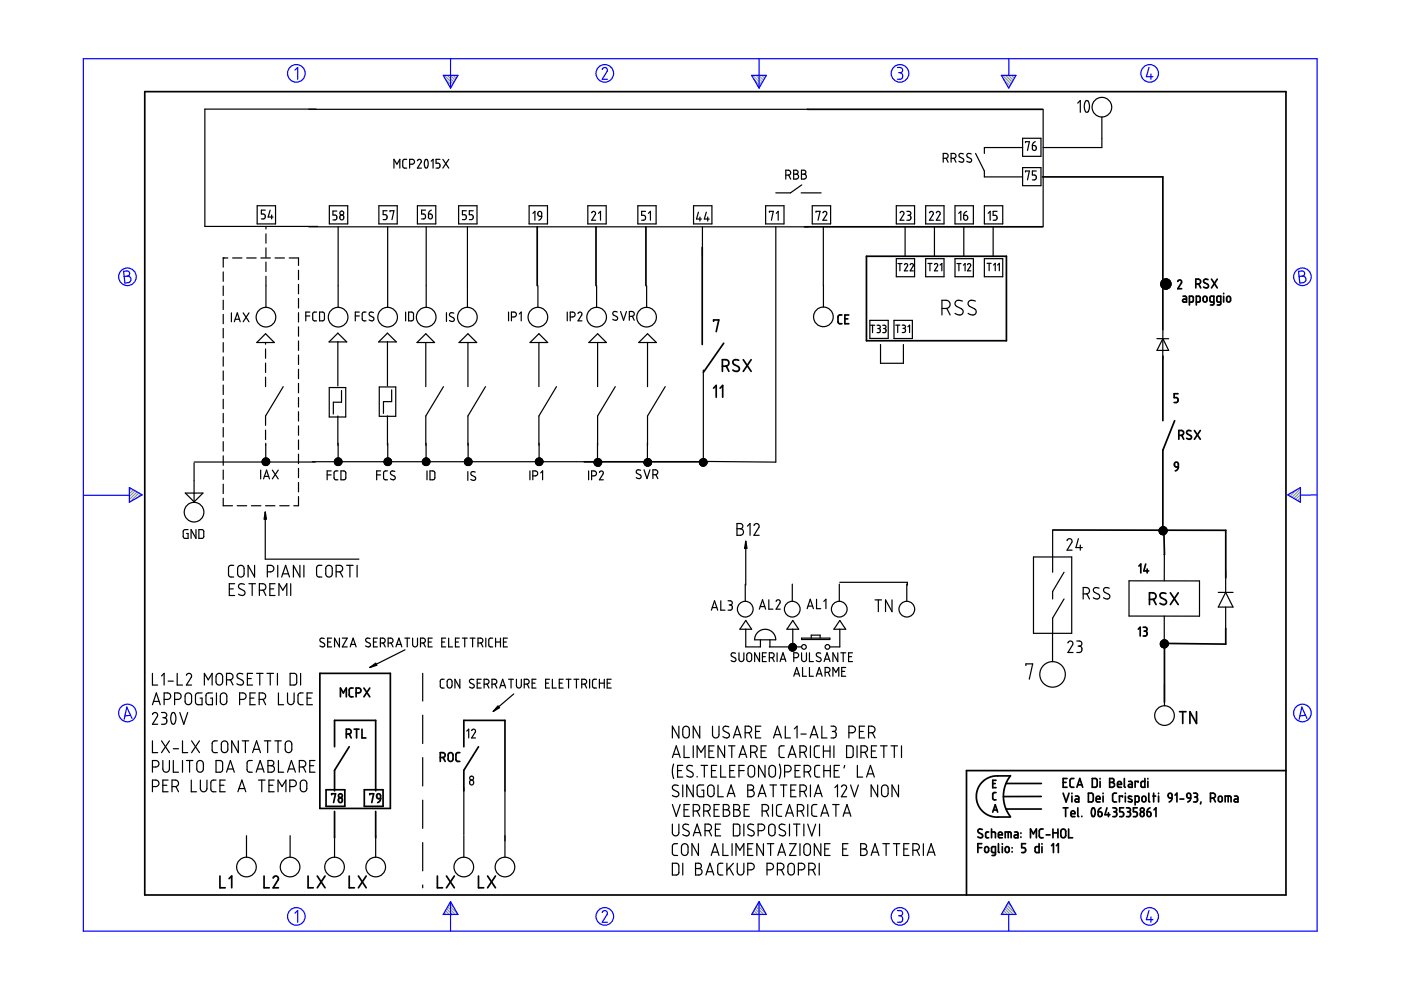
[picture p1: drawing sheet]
<svg xmlns="http://www.w3.org/2000/svg" width="297mm" height="210mm" viewBox="0 0 297 210" stroke-linecap="round" stroke-linejoin="round" font-family="sans-serif">
<g fill="none" stroke="#6c9" stroke-width=".25">
<path d="M94.2 16l1.8 1.8M94.5 16.8l1.3 1.4M94.8 16l1.5 1.4M95.3 18.3l.3 .3M95.5 16l1 1M96.1 16l.6 .6M96.7 16l.3 .2M159.6 16l1.8 1.8M159.9 16.8l1.3 1.4M160.3 16l1.4 1.4M160.7 18.3l.3 .3M160.9 16l1 1"/>
<path d="M161.5 16l.6 .6M162.1 16l.2 .2M212.6 16l1.8 1.8M212.8 16.8l1.3 1.4M213.2 16l1.4 1.4M213.7 18.3l.2 .3M213.8 16l1 1M214.4 16l.7 .6M215.1 16l.2 .2M27.5 103.4h-.1M27.9 103.6l-.5 .4M28.3 103.8l-.9 .9"/>
<path d="M28.7 104.1l-1.3 1.2M29 104.3l-1.6 1.6M29.4 104.5l-1.8 1.9M29.8 104.8l-.8 .8M273.4 104.7l-.3 .3M274.9 103.9l-1.4 1.3M275.7 103.6l-1.8 1.9M275.7 106.1l-.2 .3M275.7 105.5l-.6 .6M275.7 104.9l-1 1M275.7 104.2l-1.4 1.5M94 193.8v.1"/>
<path d="M94.2 193.5l.4 .4M94.4 193.1l.9 .8M94.7 192.7l1.2 1.2M94.9 192.3l1.6 1.6M95.1 191.9l1.9 1.9M95.4 191.5l.8 .8M159.4 193.8v.1M159.6 193.5l.4 .4M159.9 193.1l.8 .8M160.1 192.7l1.2 1.2M160.3 192.3l1.6 1.6M160.5 191.9l1.9 1.9"/>
<path d="M160.8 191.5l.8 .8M212.3 193.8v.1M212.6 193.5l.4 .4M212.8 193.1l.8 .8M213 192.7l1.2 1.2M213.2 192.3l1.6 1.6M213.5 191.9l1.8 1.9M213.7 191.5l.8 .8"/>
</g>
<g fill="none" stroke="#00f" stroke-width=".25">
<path d="M17.7 12.4h261.6v185h-261.6zM62.5 14.9l.6-.6v2.5M94 16h3.1l-1.6 2.7zM95.5 12.4v6.3M127.7 14.7l.5-.4 .5 .3v.5l-1 1.7h1.1M159.4 16h3.1l-1.6 2.7zM160.9 12.4v6.3M190.3 14.3h.7l.3 .3v.6l-.5 .2M190.5 15.4h.3M190.8 15.4l.5 .3v.7l-.3 .4h-.7M212.3 16h3.1l-1.5 2.7zM213.9 12.5v3.5"/>
<path d="M243.6 14.3l-.5 2h1.4M244 15.7v1.1M26.2 57.5l.9-.1 .3 .3 .1 .5-.5 .3 .5 .2 .3 .4-.1 .3-.3 .5-.9 .1zM27 58.5l-.7 .1M275.3 57.5l.9-.1 .3 .3 .1 .5-.5 .3 .5 .2 .3 .4-.1 .4-.2 .3-1 .2zM276.1 58.5l-.7 .1M17.8 105h9.6M27.4 103.4l2.7 1.5-2.7 1.6zM273 104.9l2.7-1.5v3.1zM279.3 104.9l-3.6 .1M27.7 151.7l-1.2 .1M28 152.3l-1.1-2.4-.6 2.6"/>
<path d="M276.8 151.7l-1.2 .1M277.1 152.3l-1.1-2.4-.6 2.6M62.5 193.6l.6-.5v2.4M95.5 191.2v6.2M95.5 191.2l1.6 2.7h-3.1zM127.7 193.5l.1-.3 .5-.1 .5 .4-.1 .4-1 1.6h1.1M160.9 191.2v6.2M160.9 191.2l1.6 2.7h-3.1zM190.3 193.1h.6l.4 .2v.5l-.5 .4M190.5 194.2h.3M190.8 194.2l.5 .3v.7l-.4 .3h-.6M213.9 191.2l1.5 2.7h-3.1z"/>
<path d="M213.9 193.9v3.5M243.6 193.1l-.5 1.9h1.4M244 194.4v1.1"/>
<circle cx="62.8" cy="15.6" r="1.87"/>
<circle cx="128.2" cy="15.6" r="1.87"/>
<circle cx="190.8" cy="15.6" r="1.87"/>
<circle cx="243.8" cy="15.6" r="1.87"/>
<circle cx="27" cy="58.7" r="1.87"/>
<circle cx="276.1" cy="58.7" r="1.87"/>
<circle cx="27" cy="151.2" r="1.87"/>
<circle cx="276.1" cy="151.2" r="1.87"/>
<circle cx="62.8" cy="194.3" r="1.87"/>
<circle cx="128.2" cy="194.3" r="1.87"/>
<circle cx="190.8" cy="194.3" r="1.87"/>
<circle cx="243.8" cy="194.3" r="1.87"/>
</g>
<g fill="none" stroke="#000" stroke-width=".36">
<path d="M30.7 19.4h241.9v170.4h-241.9zM171.2 23.2h49.8M221 37.5h25.5v32.4M113.9 48.1v12.5M126.4 48.1v12.5M136.9 48.1v12.5M148.9 52.5v20.5M170.6 48.1h50.4M183.7 54.3h29.7v17.9h-29.7zM246.4 59.9l-.3 .3M246.6 59.9l-.5 .5M246.6 59.3l-.3 .4"/>
<path d="M246.8 59.2l-.6 .6M247 59.9l-.7 .8M247.1 59.2l-.8 .7M247.2 59.2l-1.1 1M247.2 59.9l-.9 .9M247.3 59.9l-.9 1M247.4 59.2l-.8 .7M247.4 59.2l-1.2 1.3M247.6 59.2l-.7 .7M247.6 59.9l-1.1 1.1M247.6 59.3l-1.4 1.3M247.8 59.4l-.6 .5"/>
<path d="M247.8 59.9l-1.2 1.2M247.8 59.4l-.5 .5M247.9 59.9l-1.2 1.2M247.9 59.5l-1.4 1.5M248 59.5l-.5 .4M248.1 59.6l-.4 .3M248.1 59.7l-.3 .2M248.1 59.8l-1.3 1.4M248.2 59.9l-1.3 1.3M248.2 59.9h-.1M249.7 59.7l.4-.3 .4 .2v.3l-.8 1.3h.8M256.1 59.3l-.6-.1-.3 .5 .1 .2 .8 .4v.6l-.4 .1-.5-.1"/>
<path d="M256.9 59.2l1.2 1.8M258.1 59.2l-1.2 1.8M151.3 68.1v-.3h1.1l-.6 2.5M153.2 77.6h.7l.5-.2 .1-.6-.2-.4-.3-.1h-.8v2.4M153.4 72.8l-4.3 6.1M154 77.6l.5 1.1M156.6 76.4l-.9-.1-.2 .2-.1 .5 .2 .2 1.1 .7v.6l-.4 .2-.9-.2M157.6 76.3l1.7 2.4M159.3 76.3l-1.7 2.4M178.5 66.8h-.5l-.3 .3v1.3l.3 .2h.5M179.1 67.6h.6M180 66.8h-.9v1.8h.9"/>
<path d="M246.5 75.5v13.7M248 60.9l-.2 .1M248.2 60.5l-.8 .7M248.2 60.2l-1.1 1.1M248.2 60.4l-.9 .9M248.2 60.1l-1.2 1.2M250.8 62.8h.5l.3 .3v1h-.6a.32 .32 0 0 1-.3-.4 .32 .32 0 0 1 .3-.3h.6M252.2 64.1l.6-.1 .2-.2v-.8l-.2-.2h-.6v1.9M253.5 60.2l.9-.1 .2-.3-.1-.4-.4-.2h-.6v1.8M253.6 64.1l.8-.2 .1-.8-.2-.2-.7-.1v1.9M254.1 60.2l.5 .8M255.2 62.9l.4-.1 .3 .3v.7l-.2 .2h-.4l-.2-.2z"/>
<path d="M257.4 64.1h-.6l-.2-.2v-1l.8-.1v1.6l-.3 .3h-.5M258.8 64.1h-.6l-.2-.2v-.9l.2-.2h.6v1.6l-.2 .3h-.5M259.4 62.2v.1M259.4 62.8v1.3M260.2 62.9l.3-.1 .4 .3v.6l-.3 .3h-.3l-.2-.2zM123.9 97.9h24.9M151.3 82.3l.5-.6v2.5M152.7 82.3l.5-.6v2.5M249 89.2l-2.5 6.2v16.2M249.1 98.1l.4-.1 .2 .1 .1 .9-.7-.1-.1-.6zM249.8 83.5h-.9v.8h.6l.3 .3-.2 .6-.7 .1M249.8 99l-.1 .5-.5 .3"/>
<path d="M249.9 92.3l.9-.2 .2-.3-.2-.4-.9-.1v1.8M250.5 92.3l.5 .8M252.5 91.4l-.7-.1-.2 .4 .2 .4 .7 .4 .1 .4-.5 .2-.5-.2M253.2 91.3l1.3 1.8M254.5 91.3l-1.3 1.8M223.2 112.4h36.7v10.1M242.9 119.6l-.4 1.5h1M246.3 111.8l-.4 .4M246.4 111.8l-.6 .5M246.6 111.7l-.8 .8M246.6 111.7l-.8 .9M246.8 112.4l.1 5.2"/>
<path d="M246.8 111.7l-1 1M246.8 111.8l-1 1M246.9 111.8l-1 1.1M247 111.8l-1.1 1.1M247.1 111.9l-1.1 1.1M247.1 111.9l-1.1 1.2M247.2 112l-1.2 1.1M247.2 112l-1.1 1.2M247.3 112.1l-1.1 1.1M247.3 112.2l-1.1 1M247.4 112.8l-.6 .5M247.4 112.3l-1.1 1"/>
<path d="M247.4 112.3l-1 1M247.4 112.5l-.8 .8M247.4 112.7l-.7 .6M247.4 112.4l-.9 .9M241.3 133.4l.4-.4v1.9M241.5 120l.4-.4v1.9M242.4 133h.6l.2 .2-.1 .4-.3 .2M242.6 133.8h.2M242.8 133.8l.3 .2 .1 .6-.3 .3h-.5M243.2 120.6v.9M243.7 127.1h.8l.4-.2 .2-.5-.2-.5-.3-.2h-.9v2.5M244.5 127.1l.6 1.1"/>
<path d="M246.5 135.8l-.4 .4M246.7 135.7l-.6 .6M246.8 135.7l-.7 .8M246.9 136.2v12.7M246.9 135.7l-.8 .9M247 135.7l-.9 1M247.1 135.7l-1 1M247.2 125.8l-.9-.1-.3 .2-.1 .4 .2 .4 1.1 .6v.6l-.4 .3-.9-.3M247.2 135.8l-1.1 1M247.2 135.8l-1.1 1.1M247.3 135.9l-1.1 1.1M247.4 135.9l-1.1 1.1"/>
<path d="M247.5 136l-1.2 1.1M247.5 136l-1.1 1.1M247.5 136.1l-1.1 1.1M247.6 136.1l-1.1 1.1M247.6 136.2l-1 1.1M247.6 136.8l-.5 .5M247.6 136.3l-.9 1M247.6 136.7l-.6 .6M247.6 136.4l-.8 .9M247.7 136.5l-.9 .8M248.1 125.7l1.7 2.5M249.8 125.7l-1.7 2.5"/>
<path d="M259.9 133.2v3.4l-13-.2M67.8 142.8h15v28.6h-15zM70.9 158.3v-5.6h8.8v15M72.2 147.7v-1.8l.6 1 .6-1v1.8M73.4 155.6l.9-.1 .2-.4-.2-.4-.9-.1v1.9M74 158.3l-3.1 5v4.4M74 155.6l.5 .9M74.9 145.9h-.6l-.3 .3 .1 1.4 .3 .1h.5M75.1 154.6h1M75.5 146.9l.9-.1 .1-.3-.1-.5-.3-.1h-.6v1.8M75.6 154.6v1.9M76.8 154.6v1.9h.8"/>
<path d="M77.2 145.9l1.2 1.8M78.4 145.9l-1.2 1.8M95.1 159.8l.5-.2 .4 .3 .1 1.1-.4 .4h-.4l-.3-.3zM97.5 159.6h-.5l-.3 .3v1.3l.3 .2h.5M98.3 158.3v-5.6h8.8v15M101.5 158.3l-3.2 5v4.4M250.1 150.9h1.4M250.8 150.9v2.5M253.7 150.9v2.5l-1.4-2.5v2.5M69.1 167.4h4v3.6h-4zM70.3 168.5v-.2h.8l-.4 1.9M70.9 172v5.6"/>
<path d="M71.9 169.3l.3-.2 .3 .2v.8l-.4 .1-.2-.2zM77.2 167.4h4v3.6h-4zM78.4 168.5v-.2h.8l-.4 1.9M79.7 172v5.6M79.9 168.4l.3-.1 .4 .1 .1 .9h-.5l-.3-.1zM80.7 169.3l-.2 .6-.4 .3M93.3 160.6l.9-.1 .2-.3-.1-.4-.4-.2h-.6v1.8M94 160.6l.4 .8M207.3 179.7h.9M208.2 178.9h-.9v1.9M208.3 175.9l-.7-.1-.3 .5 1 .7v.4l-.2 .2-.8-.2M208.9 179.6l.4-.1 .3 .3v.7l-.3 .2h-.3l-.2-.2z"/>
<path d="M209.6 176.4h-.4l-.2 .3v.8l.2 .1h.4M210.2 176.4l.8 .1 .1 1.1M210.2 175.8v1.8M210.5 166.1h.5M210.5 172.2l.5-1.6 .5 1.6M210.6 171.7h.8M211.2 168h-.4l-.3 .3v1.1l.7 .2M211.2 165.4h-.7v1.6h.7M211.7 177h.8l-.1-.5-.4-.1-.2 .2-.1 .8 .2 .2h.6M211.7 178.9v1.7l.2 .2M212.5 178.9v.1M212.5 179.5v1.3"/>
<path d="M213.1 177.6v-1.2h1.1l.2 .2v1M213.3 179.6l.4-.1 .3 .3v.7l-.3 .2h-.3l-.3-.2zM213.3 166.1h7.5M213.3 171.5h7.5M213.8 176.4v1.2M214.2 164.5h-3.5l-.9 .3-.9 .5-.7 .6-.7 .9-.4 1-.1 1.1 .1 1.1 .4 .9 .7 1 .8 .6 .8 .5 .9 .2h3.5M214.2 164.5l-1 1.7-.5 2.2 .1 1.3 .3 1.3 1.1 2.1M214.6 179.7v.1M215.1 176.4h.5l.2 .3v.9h-.5a.31 .31 0 0 1-.3-.3 .31 .31 0 0 1 .3-.3h.5M216.5 176.6v.1M216.5 177.4v.1M217.4 178.9h-.8v.8h.6l.2 .4-.1 .6-.7 .1"/>
<path d="M218.5 177.6v-1.8l.6 1 .6-1v1.8M220.3 178.9v1.9l-.7-.1-.1-.3v-.7l.2-.2h.6M220.8 168.9h-8.1M220.9 178.9v.1M220.9 179.5v1.3M221.2 175.8h-.6l-.3 .3 .1 1.3 .2 .2h.6M221.8 177h.8M222.9 179.3l.5-.4v1.9M223.2 175.8v1.8M223.2 176.6h1.1M224 179.3l.4-.4v1.9M224.3 175.8v1.8"/>
<path d="M225.1 175.9l.6-.1 .2 .3 .1 1.1-.4 .4h-.3l-.4-.3v-1.1zM225.4 165.9h.6M225.4 168.2l.6 1.8 .7-1.8M225.4 171.3h1M225.9 171.3v1.8M226.2 165.1h-.8v1.8h.8M226.6 175.8v1.8h.8M227.1 172.5h.8l-.1-.5-.4-.1-.3 .2v.8l.2 .2h.6M227.3 168.2v.1M227.3 168.8v1.2M227.7 165.1h-.6l-.2 .3v1.4l.3 .1h.5M228 168.8h.5l.2 .2v1h-.5a.31 .31 0 0 1-.3-.3 .31 .31 0 0 1 .3-.3h.5"/>
<path d="M228.3 166.9l.6-1.8 .7 1.8M228.5 166.4h.9M228.5 171.3v1.7l.2 .1M229.4 173.1h.1M230.8 168.2h.7l.3 .3v1.2l-.3 .3h-.7zM231.6 165.1h.7l.3 .2v1.3l-.2 .3h-.8zM231.6 171.4a.53 .53 0 0 1 .5 .2 .53 .53 0 0 1 .1 .5l-.1 .7a.34 .34 0 0 1-.4 .3 .34 .34 0 0 1-.3-.4v-.6zM232.4 169.4h.8v-.3l-.2-.3-.5 .1-.1 .9 .2 .2h.6M232.8 172.1h.6l.2 .2 .1 .5-.2 .3h-.3l-.3-.1zM233.2 165.1v.1M233.2 165.7v1.2M233.4 171.3l-.4 .3-.2 .5"/>
<path d="M233.9 168.2v.1M233.9 168.8v1.2M234.7 171.3l-.4 1.4h1M235 172.3v.8M235.3 165.1h.6l.3 .3-.1 .4-.3 .1 .4 .1 .1 .3-.1 .4-.3 .2h-.6zM235.3 165.9h.5M235.9 171.3h.7l.1 .2 .1 .3-.4 .3M236.2 172.1h.2M236.4 172.1l.3 .2 .1 .5-.3 .3h-.6M236.7 168.2h-.5l-.3 .3v1.3l.3 .2h.5M236.9 166.3h.9l-.2-.5-.3-.1-.3 .1-.1 .9 .2 .2h.7M238 169v-.2h-.7v1.2"/>
<path d="M238.2 171.3h-.8v.8h.6l.2 .4-.1 .6h-.7M238.4 165.1v1.7l.2 .1M238.6 168.2v.1M238.6 168.8v1.2M238.8 171.3h.5l.3 .2v.4l-.3 .2M239.1 172.1h.2M239.3 172.1l.4 .3-.1 .5-.2 .2h-.6M239.3 165.7h.5l.3 .2v1h-.6a.31 .31 0 0 1-.3-.3 .31 .31 0 0 1 .3-.3h.6M239.9 168.9l-.2-.1a.29 .29 0 0 0-.4 .1 .29 .29 0 0 0 .1 .4l.5 .2a.33 .33 0 0 1 0 .5 .33 .33 0 0 1-.5 0l-.2-.1M240.7 170l.7-.1 .1-.9-.2-.2h-.6v1.9M241.1 171.3h-.8v.8h.6l.2 .3-.1 .7h-.7M241.3 165.9v-.2h-.6v1.2"/>
<path d="M241.9 172.3l.2-.2 .4 .2 .1 .5-.1 .2-.4 .1-.2-.1zM242.2 169l.2-.2 .4 .1 .2 .8-.2 .2-.4 .1-.3-.2zM242.7 165.1v1.8h-.6l-.2-.2 .1-.9 .2-.1h.5M243.2 172.1l.7 .2v.7l-.4 .1-.2-.1zM243.4 165.1v.1M243.4 165.7v1.2M243.6 168.2v1.6l.2 .2M243.8 171.3l-.4 .3-.2 .5M244.4 168.8h.6M244.6 168.2v1.8M244.7 171.7l.4-.4v1.8M245.6 168.2v.1"/>
<path d="M245.6 168.8v1.2M247.7 168.4l.3-.2 .4 .1 .1 .9-.7-.1zM248.5 169.2l-.2 .5-.4 .3M249.1 168.6l.4-.4v1.8M250.2 169.4h.8M251.7 168.3l.3-.1 .3 .1 .2 .9h-.6l-.2-.2zM252.5 169.2l-.2 .5-.5 .3M253.1 168.2l.7 .1 .1 .4-.4 .3M253.3 169h.2M253.5 169l.4 .2v.5l-.2 .3h-.6M254.6 170l-.1 .5M256.6 169.2l.9-.1 .2-.3-.1-.4-.4-.2h-.6v1.8"/>
<path d="M257.3 169.2l.4 .8M258.4 169l.2-.2 .4 .1 .1 .8-.1 .2-.4 .1-.3-.2zM259.8 170v-1.2l1.1 .1 .1 1.1M260.4 168.8v1.2M261.7 168.8h.6l.2 .3v.9h-.6a.31 .31 0 0 1-.3-.3 .31 .31 0 0 1 .3-.3h.6M272.6 163.4h-67.7v26.4M46.6 185.7v2.5h1.2M48.6 186.3l.5-.6v2.5M56 185.7v2.5h1.1M57.9 186.2l.5-.5 .3 .1 .3 .2v.5l-1.1 1.7h1.1M65.3 185.7v2.5h1.1M67.3 185.7l1.6 2.5"/>
<path d="M68.9 185.7l-1.6 2.5M74 185.7v2.5h1.1M76 185.7l1.6 2.5M77.6 185.7l-1.6 2.5M92.7 185.7v2.5h1.1M94.7 185.7l1.6 2.5M96.3 185.7l-1.6 2.5M101.5 185.7v2.5h1.1M103.4 185.7l1.7 2.5M105.1 185.7l-1.7 2.5M211.1 180.8h-.6l-.3-.2 .1-1 .8-.1-.1 1.7-.2 .2h-.5M214.6 180.6v.1"/>
<circle cx="247.2" cy="60.2" r="1.04"/>
<circle cx="246.6" cy="112.5" r=".8"/>
<circle cx="246.9" cy="136.5" r=".8"/>
<circle cx="72.2" cy="168.7" r=".41"/>
<circle cx="242.2" cy="171.7" r=".42"/>
</g>
<g fill="none" stroke="#000" stroke-width=".25">
<path d="M65.5 23.2h105.8M67 23.1h-23.6v24.9h24M83.5 35.6v-1.8l.7 1 .6-1v1.8M86.2 33.8h-.6l-.2 .4 .1 1.3 .7 .1M86.8 34.8h.6l.4-.2 .1-.4-.2-.3-.9-.1v1.8M88.5 34.1l.2-.3h.3l.3 .4-.8 1.4h.8M90.2 33.9a.58 .58 0 0 1 .6 .8l-.1 .7a.34 .34 0 0 1-.5 .2 .34 .34 0 0 1-.2-.4v-.6zM91.4 34.2l.4-.4v1.8M93.3 33.8h-.8v.8h.5l.3 .3-.1 .6-.7 .1M93.9 33.8l1.2 1.8M95.1 33.8l-1.2 1.8M166.6 37.1l.9-.1 .1-.3v-.4l-.3-.2h-.7v1.9"/>
<path d="M167.2 37.1l.4 .9M168.3 36.1h.6l.3 .3-.1 .4-.3 .1 .3 .1 .2 .4-.1 .3-.2 .2-.7 .1zM168.3 36.9h.5M169.9 36.1h.7l.3 .3-.2 .4-.2 .1 .3 .1 .2 .3-.1 .4-.3 .2-.7 .1zM169.9 36.9h.6M170 39.2l-2.4 1.7h-3.1M200 33.6h.6l.3-.2 .1-.5-.2-.3-.8-.1v1.9M200.6 33.5l.4 .9M201.7 33.6l.8-.2 .2-.4-.2-.4-.8-.1v1.9M202.3 33.5l.4 .9M204.2 32.6h-.6l-.3 .4 .2 .3 .8 .4v.5l-.5 .2-.5-.2M205.9 32.6h-.7l-.2 .5 .9 .6 .1 .5-.5 .2-.5-.2"/>
<path d="M206.8 32.5l1.9 3.8v1.2h8.1M216.8 31.3h-8.1v1.2M216.8 29.3h3.9v3.8h-3.9zM216.8 35.5h3.9v3.9h-3.9zM217.4 30.2v-.2h.8l-.4 1.9M217.4 36.5v-.2h.8l-.4 1.8M218.9 30.9h.6l.2 .2v.5l-.1 .2-.4 .1-.3-.2zM219.5 30l-.4 .3-.2 .6M219.7 36.3h-.8v.8h.6l.2 .3-.2 .7h-.6M221.2 23.2v24.9M228.5 21.9l.5-.6v2.5M230.2 21.4l.2-.1 .3 .1 .3 .8-.1 1.1-.4 .5-.4-.1-.2-.8v-.8z"/>
<path d="M233.6 24.8v6.5h-12.4M47.3 54.7h.1M47.3 57.7v1.9M48.3 54.7h-1v1.9M49.3 54.7h2M52.3 54.7h2M54.5 43.6h3.9v3.9h-3.9zM55.3 54.7h2M56.2 44.6h-.8v.8h.6l.2 .3-.1 .7h-.7M56.4 48.1v.5M56.4 49.6v2M56.4 52.6v2"/>
<path d="M56.4 55.6v2M56.4 58.6v6.6M57.3 44.6l-.4 1.4h1M57.6 45.6v.8M58.3 54.7h2M61.3 54.7h2v1.6M63.3 57.3v2M65.5 48.1h105.8M69.8 43.6h3.9v3.9h-3.9zM71.4 44.7h-.8v.9h.5l.3 .3-.1 .6-.7 .1M71.7 48.1v17.1M72.1 45.8l.2-.2 .5 .2v.7l-.3 .1-.4-.2z"/>
<path d="M80.3 43.6h3.9v3.9h-3.9zM82.1 44.7h-.9v.8l.6 .1 .3 .2-.2 .7-.7 .1M82.2 48.1v17.1M82.7 44.9v-.2h.8l-.4 1.9M88.5 43.6h3.9v3.9h-3.9zM90.2 44.6h-.8v.8h.5l.3 .3-.2 .7h-.6M90.4 48.1v17.1M90.8 45.4l.8 .1 .1 .5-.2 .3-.4 .1-.2-.2zM91.5 44.6l-.5 .3-.2 .5M97.2 43.6h3.9v3.9h-3.9zM98.9 44.7h-.9v.8l.6 .1 .3 .2-.2 .7-.7 .1M99.1 48.1v17.1"/>
<path d="M100.3 44.7h-.8v.8l.6 .1 .2 .3-.1 .6-.7 .1M112.2 43.6h3.9v3.9h-3.9zM113 45.2l.4-.4v1.9M114.2 44.9l.3-.1 .3 .2 .1 .9-.8-.2-.1-.5zM114.9 45.9l-.2 .5-.5 .3M124.6 43.6h3.9v3.9h-3.9zM125.5 45.1l.4-.3 .4 .4-.8 1.5h.8M126.9 45.2l.4-.4v1.9M135.2 43.6h3.9v3.9h-3.9zM136.9 44.8h-.9v.9h.5l.4 .3-.1 .6-.8 .1M137.5 45.2l.4-.4v1.9M147 43.6h3.9v3.9h-3.9z"/>
<path d="M148.1 45l-.4 1.4h1M148.4 46v.9M148.9 48.1v6.2M149.8 45l-.5 1.4h1.1M150.1 46v.9M162.3 43.6h3.9v3.9h-3.9zM163.1 45v-.2h.9l-.4 1.9M164.5 48.1v49.9l-15.3-.2M164.6 45.2l.4-.4v1.9M169.9 40.9h4.2M172.2 43.6h3.9v3.9h-3.9zM173 45v-.2h.9l-.5 1.9"/>
<path d="M174.5 45.1l.4-.3 .3 .2 .1 .4-.8 1.3h.8M174.6 48.1v12.5M190 43.6h3.9v3.9h-3.9zM190 54.8h3.9v3.9h-3.9zM190.4 55.9h.8M190.8 55.9v1.5M190.8 45.1l.4-.3 .4 .2 .1 .3-.9 1.4h.9M191.7 56.1a.35 .35 0 0 1 .5-.2 .35 .35 0 0 1 .2 .5l-.7 1h.7M191.9 48.1v6.2M192.3 44.8h.5l.3 .2v.4l-.4 .3M192.5 45.7h.2M192.7 45.7l.4 .2v.6l-.3 .2h-.5"/>
<path d="M193 56.1a.34 .34 0 0 1 .4-.2 .34 .34 0 0 1 .2 .5l-.6 1h.7M196.3 43.6h3.9v3.9h-3.9zM196.3 54.8h3.9v3.9h-3.9zM196.7 55.9h.9M197.1 45.1l.4-.3 .3 .2 .1 .4-.8 1.3h.8M197.2 55.9v1.5M198.1 56.1l.1-.1a.35 .35 0 0 1 .5-.1 .35 .35 0 0 1 .1 .5l-.7 1h.7M198.1 48.1v6.2M198.5 45.1l.4-.3 .4 .2v.4l-.8 1.3h.8M199.3 56.2l.4-.3v1.5M202.5 43.6h3.9v3.9h-3.9zM202.5 54.8h3.9v3.9h-3.9z"/>
<path d="M202.9 55.9h.9M203.3 45.2l.4-.4v1.9M203.3 55.9v1.5M204.3 56.2l.3-.3v1.5M204.3 45.7l.8 .1 .1 .5-.3 .4h-.3l-.2-.2zM204.3 48.1v6.2M205 44.8l-.6 .4-.1 .5M205.1 56.1a.35 .35 0 0 1 .5-.2 .35 .35 0 0 1 .2 .5l-.7 1h.7M208.7 43.6h3.9v3.9h-3.9zM208.7 54.8h3.9v3.9h-3.9zM209.3 55.8h.8M209.5 45.2l.4-.4v1.9"/>
<path d="M209.7 55.8v1.6M210.6 48.1v6.2M210.7 56.2l.3-.4v1.6M211.4 44.8h-.8v.9h.5l.3 .3-.2 .6-.6 .1M211.5 56.2l.4-.4v1.6M47.3 60.6v2.1M47.3 63.6v2M47.3 66.7v1.9M47.3 69.6v2M47.3 72.6v2.1M47.3 75.6v2M47.3 78.7v1.9"/>
<path d="M49.1 66.3v1.9M49.7 68.2l.6-1.9 .6 1.9M49.9 67.7h.9M51.6 66.3l1.2 1.9M52.8 66.3l-1.2 1.9M56.3 70.8l1.9 1.8h-3.8zM56.3 72.6v.4M56.3 74v2M56.3 77v2M56.3 80v2M63.3 60.3v2M63.3 63.3v2"/>
<path d="M63.3 66.3v2M63.3 69.3v2M63.3 72.3v2M63.3 75.3v2M63.3 78.3v2M64.8 67h.9M65.7 66.2h-.9v1.8M67.1 66.2h-.6l-.2 .3 .1 1.4 .7 .1M67.8 66.2h.7l.3 .2v1.3l-.3 .3h-.7zM71.6 72.5v9.3M71.6 70.6l1.9 1.9h-3.7zM75.3 67h.9"/>
<path d="M76.2 66.2h-.9v1.8M77.6 66.2h-.6l-.2 .3 .1 1.4 .7 .1M79.2 66.3l-.7-.1-.2 .5 .1 .2 .7 .4 .1 .5-.5 .2-.4-.2M82.1 70.6l1.9 1.9h-3.7zM82.1 72.5v9.3M86 66.2v1.8M86.6 66.2h.8l.3 .2v1.3l-.4 .3h-.7zM90.3 70.8l1.8 1.8h-3.7zM90.3 72.6v9.4M94.7 66.3v1.9M96.2 66.4l-.7-.1-.2 .5 .9 .7v.5l-.4 .2-.5-.3M97.3 72.6l1.9-1.8 1.9 1.8z"/>
<path d="M99.2 72.6v9.4M107.8 66.2v1.8M108.4 67.2l.9-.2 .2-.4-.2-.3-.9-.1v1.8M110.1 66.6l.4-.4v1.8M112.4 72.6l1.9-1.8 1.8 1.8zM114 60.6v4.6M114.3 72.6v9.4M120.3 66.2v1.8M120.9 67.2h.6l.4-.2v-.4l-.1-.3-.9-.1v1.8M122.6 66.5l.3-.3 .4 .1 .1 .4-.8 1.3h.8M126.5 60.6v4.6M126.7 70.8l1.9 1.8h-3.8z"/>
<path d="M126.7 72.6v9.4M130.9 66.1h-.8l-.2 .5 .9 .6 .1 .5-.5 .2-.5-.2M131.6 66l.6 1.9 .6-1.9M133.4 67.1h.6l.4-.2 .1-.5-.2-.3-.9-.1v1.9M134.1 67.1l.4 .8M137.1 60.6v4.6M137.3 70.8l1.9 1.8h-3.8zM137.3 72.6v9.4M149.1 78.5v19.6M174.6 60.5v4.6M184.4 67.9h3.9v3.9h-3.9zM184.6 69h.8"/>
<path d="M185 69v1.5M185.9 69h.5a.34 .34 0 0 1 .2 .3 .34 .34 0 0 1-.3 .4M186.1 69.7h.2M186.3 69.7l.3 .2v.4l-.2 .2h-.5M186.7 73v4h4.8v-4M187.2 69h.4a.34 .34 0 0 1 .3 .3 .34 .34 0 0 1-.4 .4M187.3 69.7h.2M187.5 69.7l.3 .2 .1 .4-.3 .2h-.4M189.5 67.9h3.9v3.9h-3.9zM189.9 68.9h.9M190.3 68.9v1.6M191.3 68.9h.4a.35 .35 0 0 1 .3 .4 .35 .35 0 0 1-.4 .3"/>
<path d="M191.5 69.6h.1M191.6 69.6l.3 .2 .1 .5-.2 .2h-.5M192.5 69.3l.3-.4v1.6M199.7 65.4h1l.6-.3 .1-.7-.3-.6-.4-.1h-1v3.1M200.7 65.4l.7 1.4M204 63.8l-1-.1-.4 .3-.1 .5 .3 .4 1.3 .8 .1 .5-.1 .3-.4 .3h-.4l-.8-.4M206.8 63.8l-1.1-.1-.3 .3-.1 .5 .2 .4 1.3 .7 .2 .4-.1 .5-.4 .3h-.4l-.8-.4M245.3 71.8h2.5M246.5 69.9v6.3M246.5 71.8l1.3 2.5h-2.5zM41.1 98.2v8.3M41.2 98h25.6"/>
<path d="M47.3 81.6v2.1M47.3 84.6v2.1M47.3 87.7v1.9M47.3 90.7v1.9M47.3 93.6v2.1M47.3 96.6v2.1M47.3 99.7v1.9M55.3 99.7v1.8M56 97.9l-.4 .4M56 97.2l-.4 .4M56.2 97.1l-.6 .6M56.3 97.9l-.5 .5"/>
<path d="M56.3 91.2v2M56.3 94.2v.2M56.3 97.1l-.7 .8M56.3 94v4M56.4 97.1l-.8 .9M56.5 97.9l.5-.6-1.2 1.2M56.5 97.9l-.6 .6M56.5 97.1l-.9 1M56.6 97.1l-1 1M56.7 97.9l-.7 .7M56.7 97.2l-.8 .7M56.7 97.2l-1 1.1"/>
<path d="M56.8 97.2l-.6 .7M56.9 97.3l-1.2 1.1M56.9 97.9l-.7 .8M57 97.5l-.4 .4M57.1 97.5l-1.1 1.1M57.1 98.2l-.5 .5M57.1 97.6l-.3 .3M57.1 97.9l-.7 .8M57.1 98.1l-.6 .6M57.1 97.7l-1 1M57.2 97.9l-.9 .8M57.2 97.8l-.2 .1"/>
<path d="M57.7 99.7l1.3 1.8M59 99.7l-1.3 1.8M60 82l-3.7 6.2v2M63.3 81.3v2M63.3 84.3v2M63.3 87.3v2M63.3 90.3v2M63.3 93.3v2M63.3 96.3v2M63.3 99.3v2M66.2 97.9h60.6M69.8 82.2h3.5v6.2h-3.5z"/>
<path d="M70.2 99.8h-.8v1.9M70.9 97.8v.1M71 97.9l-.1 .1M71.2 97.9l-.2 .2M71.4 97.9l-.4 .4M71.4 97.2l-.4 .4M71.5 97.1l-.6 .6M71.6 88.2v6.2M71.6 99.8l-.5 .1-.3 .3 .1 1.3 .2 .2h.5M71.7 94v4M71.8 97.1l-.9 .8M71.8 97.9l-.6 .7"/>
<path d="M71.9 97.1l-1 1M71.9 97.1l-.8 .8M72.1 97.2l-.8 .7M72.1 97.2l-1.1 1.1M72.2 97.3l-.7 .6M72.2 97.3l-1.1 1.1 .4-.5M72.3 99.8l.8 .1 .2 .2v1.2l-.3 .4h-.7zM72.3 97.4l-.6 .5M72.3 97.4l-1.1 1.1M72.4 97.5l-.4 .4M72.4 82.8v2.5h-1.7v2.5M72.4 97.5l-1.1 1.1"/>
<path d="M72.5 98.2l-.5 .4M72.5 97.6l-1 1.1M72.5 97.7l-1 1M72.5 98.1l-.6 .6M72.5 97.9l-.8 .8M72.5 97.8l-.9 .9M80.4 82h3.5v6.3h-3.5zM80.7 99.8h-.8v1.9M81.6 97.9l-.2 .2M81.7 97.2l-.1 .2M81.9 97.9l-.4 .4M81.9 97.2l-.4 .4"/>
<path d="M82.1 97.1l-.7 .7M82.1 99.8l-.5 .1-.3 .3 .1 1.3 .2 .2h.5M82.1 88.2v6.2M82.2 97.1l-.8 .8M82.2 94v4M82.3 97.1l-.8 .8M82.4 97.1l-1 .9M82.5 97.9l.4-.4-1.1 1.1M82.5 97.9l-.7 .7M82.5 97.2l-.8 .7M82.6 97.2l-1.1 1M82.7 97.2l-1.1 1.2"/>
<path d="M82.7 97.3l-1.1 1.1M82.7 97.9l-.7 .8M82.8 97.3l-1.1 1.2M82.8 97.4l-1.1 1.1M82.9 98.3l-.2 .3M83 97.9l-.8 .8M83 97.6l-.4 .3M83 97.6l-1.1 1M83 98.1l-.6 .6M83 98l-.7 .7M83 97.7l-.9 1M83 97.8l-.1 .1"/>
<path d="M83 82.7v2.5h-1.7v2.5M83.7 99.9h-.6l-.3 .2v.3l.9 .6 .1 .5-.4 .2-.6-.2M89.6 97.9v.1M89.6 98.1h.1M89.6 97.9h.1M89.6 97.8l-.1 .1M90 97.9l.7-.7-1.1 1.1M90.1 97.9l-.4 .4M90.1 97.1l-.5 .6M90.2 97.1l-.6 .6M90.3 97.9l-.5 .6M90.3 94v4"/>
<path d="M90.4 97.1l-.8 .8M90.5 97.9l-.6 .7M90.5 99.8v1.9M90.6 97.1l-1 1M90.6 97.1l-1 1.1M90.8 97.3l-1.1 1.1M90.9 97.9l-.8 .8M90.9 97.3l-.6 .6M91 97.4l-1.1 1.1M91 97.4l-.5 .5M91.1 98.3l-.4 .3M91.1 97.5l-.5 .4"/>
<path d="M91.1 97.6l-1.1 1 .7-.7M91.1 97.7l-.9 1M91.1 98.1l-.5 .6M91.1 97.9l-.8 .8M91.1 97.7l-.2 .2M91.1 98l-.7 .7M91.1 97.9h.1M91.2 99.8l.8 .1 .2 .2v1.3l-.3 .3h-.7zM94 82l-3.7 6.2v6.2M98.7 97.9l-.2 .2M99 98.6h-.1M99 98.3l-.3 .2"/>
<path d="M99 98.1l-.4 .3M99 97.8l-.2 .1M99 97.4l-.5 .5M99 97.2l-.5 .4M99 97.9v.1M99 97.1v.1M99.1 97.1l-.6 .6M99.2 100v1.9M99.2 97.9l-.5 .5M99.3 97.1l-.8 .9M99.4 97.9l-.4 .5M99.5 97.1l-1 1"/>
<path d="M99.5 97.1l-.8 .8M99.7 97.9l-.7 .7M99.7 97.2l-1.1 1.1M99.8 97.3l-.8 .8M99.8 97.3l-.6 .6M99.9 97.4l-.6 .5M99.9 97.4l-1.1 1.1M100 97.5l-1.1 1.1M100 97.6l-.4 .3M100 98.2l-.4 .4M100 98.1l-.5 .6M100 97.6l-.2 .3"/>
<path d="M100.1 97.7l-1.1 1M100.1 97.9l-.8 .8M100.1 97.8l-.9 .9M100.1 97.9h.1M102.9 82l-3.7 6.2 .1 9.8M112.4 99.8v1.9M113.6 97.9l-.1 .1M113.8 97.3l-.1 .1M114 97.9l-.4 .4M114.1 97.1l-.6 .6M114.2 97.1l-.7 .7M114.2 97.9l-.5 .5"/>
<path d="M114.4 97.1l-.9 .8M114.4 97.1l-.9 .9M114.5 97.9v.1M114.5 98.6l-.1 .1M114.5 98.4l-.3 .3M114.5 97.2l-.9 1M114.5 98.1l-.5 .5M114.5 97.8l-.7 .7M114.5 97.2l-.9 .9M114.5 97.6l-.3 .3M114.5 97.4l-.5 .5M114.7 97.2l-.2 .2"/>
<path d="M114.8 97.2l-1.1 1.2M114.8 97.9l-.8 .7M114.9 97.3l-.4 .3M114.9 97.3l-1.2 1.2M115 97.4l-.5 .5M115 97.5l-1.1 1.1M115 97.9l-.5 .5M115 98.2l-.3 .4M115 97.6l-.5 .5M115.1 97.6l-.4 .3M115.1 97.8l-.1 .1M115.1 97.7l-1 1"/>
<path d="M115.1 98l-.6 .6M115.1 97.9l-.8 .8M118 82l-3.7 6.2v9.8M124.8 99.8v1.9M126.3 97.9l-.3 .4M126.4 97.3l-.4 .3M126.5 97.3l-.5 .5M126.5 97.9l-.5 .5M126.7 97.2l-.7 .7M126.7 97.2l-.8 .9M126.9 97.2l-.7 .7M127 97.3l-1 .9"/>
<path d="M127 98.8h.1M127 98.6l-.3 .2M127 97.9l-.8 .8M127 98.7l-.1 .1M127 98.3l-.5 .5M127 98.1l-.7 .6M127 97.6l-.9 .9M127 97.4l-.6 .5M127 97.9v.1M127.1 97.3l-1.1 1.1M127.2 97.9l-.8 .8M127.2 97.4l-.2 .2"/>
<path d="M127.3 97.4l-1.2 1.2M127.3 97.9l.2-.1-1 1M127.3 97.5l-1.1 1.1M127.4 97.5l-.4 .4M127.4 97.9l-.4 .5M127.4 97.6l-.3 .3M127.5 97.7l-.5 .5M127.5 98.2l-.5 .6M127.6 98l-.9 .8M127.6 98l-.6 .6M130.5 82l-3.8 6.2v9.8M135.8 99.7h-.7l-.2 .4 .1 .3 .8 .4 .1 .5-.5 .2-.5-.2"/>
<path d="M136.5 99.6l.7 1.9 .6-1.9M136.6 97.9l-.1 .1M136.8 97.4l-.1 .1M137.1 97.3l-.5 .5M137.2 97.2l-.7 .7M137.2 97.9l-.5 .6M137.4 97.2l-.9 .9M137.4 97.2l-.9 1M137.5 97.9l-.7 .7M137.6 97.3l-1 1 1-1M137.7 97.3l-.6 .6M137.8 97.4l-1.1 1"/>
<path d="M137.9 97.4l-.5 .5M137.9 97.9l-.9 .9M137.9 97.5l-1.2 1.1M138 97.5l-.4 .4M138 97.6l-1.1 1.1 .7-.8M138 98.4l-.2 .3M138 97.7l-1 1.1M138.1 98.3l-.5 .5M138.1 97.8l-1 1M138.1 98.1l-.7 .7M138.1 97.9l-.9 .9M138.1 98l-.7 .8"/>
<path d="M141 82l-3.7 6.2v9.8M148.6 97.4l-.1 .1M148.8 98.6l-.1 .1M148.8 98.3l-.3 .3M148.8 98.1l-.4 .3M148.8 97.9h-.1M148.8 97.4l-.5 .4M148.8 97.9v.1M148.9 97.3l-.1 .1M149 97.9l.5-.5-.7 .7M149 97.2l-.7 .8M149 97.9l-.6 .6"/>
<path d="M149.2 97.2l-.9 .9M149.2 97.2l-.9 1M149.2 97.9l-.4 .5M149.4 97.3l-1 1 .4-.4M149.4 97.3l-.6 .6M149.5 97.9l-.7 .7M149.6 97.4l-.5 .5M149.7 97.5l-1.2 1.1M149.7 97.6l-.3 .3M149.8 97.6l-1.2 1.1M149.8 97.7l-1 1M149.8 97.7l-1 1.1"/>
<path d="M149.8 98.4l-.4 .4M149.8 97.9l-.9 .9M149.9 97.9h.1M149.9 97.9h-.1M149.9 98.2l-.7 .6M149.9 97.9l-.9 .9M149.9 98.1l-.8 .7M39.3 104.5h3.7l-1.8 1.9zM39.9 112.3h-.7l-.3 .3-.1 1.2 .4 .4h.7v-1.1h-.3M41.6 112.3v1.9l-1.1-1.9v1.9M42.2 112.3h.6l.4 .2v1.3l-.3 .3-.7 .1zM47.3 105.6v1.6h2"/>
<path d="M47.3 102.7v1.9M49.6 119.9h-.9l-.2 .4v1.8l.4 .2h.7M50.3 107.2h2M53.3 107.2h2M54 119.9v2.4l-1.4-2.4v2.4M55.9 101.5l.6-1.8 .6 1.8M56 101h1M56.2 108.5v10.1h19.9M56.3 107.2h2M58.9 119.9v2.4M59.3 107.2h2M63.3 105.3v1.9h-1"/>
<path d="M63.3 102.3v2M63.6 119.9v2.4l-1.4-2.4v2.4M64.4 119.9v2.4M68.2 119.9h-.8l-.3 .5 .1 1.7 .3 .2h.7M69.4 100.7h.8M73.5 119.9h1.4M74.2 119.9v2.4M75.7 119.9v2.4M79.9 100.7h.8M100.8 100.1l-.7-.1-.3 .5 .9 .6 .2 .3-.1 .3-.5 .2-.5-.3M113 100.9l.9-.2v-.6l-.3-.2-.6-.1v1.9M114.6 100.3l.4-.5v1.9"/>
<path d="M125.4 100.9h.7l.3-.2 .1-.4-.2-.3-.9-.2v1.9M127.1 100.2l.3-.3 .5 .2v.4l-.8 1.2h.8M138.4 100.6l.9-.1 .2-.3-.2-.4-.3-.2h-.6v1.9M139 100.6l.5 .9M156.3 111h.8l.4 .3-.1 .6-.4 .2 .4 .2 .2 .4-.1 .5-.3 .3h-.9zM156.3 112.1h.7M158.1 114.7v9.4M158.5 111.5l.5-.5v2.5M159.9 111.4l.4-.4 .6 .3v.5l-1 1.7h1.1M219.1 118.1h8.1v16.2h-8.1zM223.2 112.4v8.9M226.2 114.6l.3-.3 .4-.1 .3 .2 .1 .3-1.1 1.9h1.1"/>
<path d="M228.6 114.2l-.5 1.9h1.4M229 115.6v1M246.8 117.5h.1M246.9 117.5l-.1 5.6M246.9 117.5v.1M48.6 124.9h.9M49.7 123.8h-1.1v2.5h1.1M50.5 120.1l.7-.2 .5 .3 .1 1.6-.5 .5h-.5l-.4-.4v-1.4zM51.8 123.9l-.9-.1-.2 .2-.1 .4 .2 .4 1 .5 .1 .3v.4l-.6 .3-.7-.3M52.8 123.8h1.4M53.5 123.8v2.5M55 125.1h.8l.4-.1 .2-.4-.2-.6-.4-.2h-.8v2.5"/>
<path d="M55.8 125.1l.6 1.2M56.7 121.2h.8l.4-.2 .2-.5-.3-.5-1.1-.1v2.4M57.2 124.9h.8M58.3 123.8h-1.1v2.5h1.1M59.1 126.3v-2.5l.9 1.3 .8-1.3v2.5M59.7 122.3l.9-2.4 .8 2.4M59.9 121.7h1.3M61.6 123.8v2.5M68.7 135.4l-.6-.1-.3 .5 .2 .3 .8 .4v.5l-.5 .2-.5-.3M69.2 120.1l.7-.2 .5 .5v1.4l-.1 .3-.3 .2h-.5l-.4-.4v-1.5zM69.5 136.1h.6M70.3 135.3h-.8v1.9h.8"/>
<path d="M71.3 121.2h.8l.4-.2 .2-.5-.3-.5-.3-.1h-.8v2.4M72 135.3v1.9l-1.1-1.9v1.9M72.1 121.2l.6 1.1M72.6 135.3h1l-1 1.9h1M74.3 137.2l.6-1.9 .6 1.9M74.4 136.6h.9M78.5 135.4l-.7-.1-.3 .4 .2 .4 .8 .4v.5l-.5 .2-.5-.3M79.2 136.1h.6M80 135.3h-.8v1.9h.8M80.6 136.3l.9-.1 .2-.4-.2-.4-.9-.1v1.9M81.3 136.3l.4 .9M82.3 136.3h.5l.4-.2 .1-.4-.2-.3-.8-.1v1.9"/>
<path d="M82.9 136.3l.4 .9M83.9 137.2l.7-1.9 .6 1.9M84.1 136.6h.9M85.8 135.3h1.1M85.9 137.8l-7.5 3.7M86.3 135.3v1.9M87.5 135.3v1.4l.4 .5 .3-.1 .3-.3v-1.5M89.2 136.3l.8-.1 .2-.4-.2-.4-.8-.1v1.9M89.8 136.3l.4 .9M90.8 136.1h.6M91.6 135.3h-.8v1.9h.8M93.7 136.1h.6"/>
<path d="M94.5 135.3h-.8v1.9h.8M95.1 135.3v1.9h.8M96.6 136.1h.6M97.4 135.3h-.8v1.9h.8M98 135.3h1.1M98.5 135.3v1.9M99.7 135.3h1M100.2 135.3v1.9M101.3 136.3h.6l.4-.2 .1-.4-.2-.3-.9-.1v1.9M102 136.3l.4 .9M103 135.3v1.9M104.5 135.3h-.6l-.3 .3 .1 1.4 .8 .2"/>
<path d="M105.1 136.1h1M105.1 135.3v1.9M106.1 135.3v1.9M106.7 136.1h.7M107.6 135.3h-.9v1.9h.9M150.8 129.4l.7-2 .7 2M151 128.8h1M152.8 127.4v2h.9M154.4 127.4h.6l.2 .3v.4l-.4 .2M154.6 128.3h.2M154.8 128.3l.4 .2 .1 .5-.3 .3-.6 .1M155.9 138.5l-.6-.1-.3 .5 .2 .3 .8 .4v.5l-.5 .2-.5-.2"/>
<path d="M156.7 138.4v1.5l.4 .4 .4-.1 .2-.3v-1.5M158 123.8v3.7M158.1 133.4v3.8h3.1v-1.5M158.1 131.6l1.3 1.8h-2.5zM158.5 138.6l.4-.2 .4 .3 .1 1.2-.4 .4-.4-.1-.3-.4v-.9zM160.5 134.2l1.2-.7 1.3 .1 1.1 .8 .3 .6 .1 .7h-4.5l.1-.8zM161 129.2l.7-2 .6 2M161 138.4v1.9l-1-1.9v1.9M161.2 128.6h.9M161.6 139.2h.7M162.5 138.4h-.9v1.9h.9M163 127.2v2h.9"/>
<path d="M163.1 139.4l.9-.1 .1-.4-.1-.4-.9-.1v1.9M163.1 137.2h6.8M163.2 135.7v1.5M163.7 139.4l.4 .9M164.5 127.5l.4-.3 .5 .2v.4l-.9 1.4h.9M164.8 138.4v1.9M165.6 139.8h.9M167.5 136.8l-.2 .2M167.5 137.6l-.1 .1M167.5 137.4l-.2 .2M167.5 137.2l-.2 .2M167.5 137l-.3 .2"/>
<path d="M167.8 136.5l-.3 .3M167.9 136.5l-.4 .4M168 123.8v3.7M168 136.4l-.5 .6M168.1 133.4v3.8M168.1 131.6l1.2 1.8h-2.5zM168.1 136.4l-.9 .9M168.2 136.5l-.9 1M168.3 139.4h.7l.2-.1 .1-.4-.2-.4-.8-.1v1.9M168.3 136.5l-.8 .8M168.4 136.5l-1.1 1.1M168.4 136.5l-.9 1"/>
<path d="M168.5 136.6l-1.1 1.2M168.6 136.6l-1.1 1.2M168.7 136.7l-1.2 1.1M168.7 136.7l-1.1 1.2M168.7 136.8l-1.1 1.1M168.8 136.9l-1.1 1.1M168.8 137.5l-.5 .5M168.8 137l-1 1M168.8 137l-.9 1M168.8 137.4l-.6 .6M168.8 137.2l-.8 .8M169.9 138.4v1.4l.5 .5 .4-.1 .2-.3v-1.5"/>
<path d="M169.9 135.3h6v.3h-6zM171.1 129.1l.7-2 .7 2M171.3 128.5h1M171.6 138.4v1.9h.8M172 135.3v-.6h1.9v.6M173.1 127.1v2h.9M174 138.5l-.7-.1-.2 .5 .1 .3 .8 .4 .1 .5-.5 .2-.5-.2M174.7 127.5l.4-.4v2M174.9 139.8h.9M177.6 138.4v1.9l-1-1.9v1.9M177.9 123.8v3.7M178.1 133.4v3.8h-2.2"/>
<path d="M178.1 131.6l1.2 1.8h-2.5zM178.1 123.5h14.3v.6M178.3 138.4h1M178.8 138.4v1.9M179.9 139.2h.7M180.7 138.4h-.8v1.9h.8M185.5 127.2h1.4M186.2 127.2v2.5M189.1 127.2v2.5l-1.4-2.5v2.5M192.3 123.8v3.7M223.2 134.3v6M225.6 121.3l-2.4 4.1v1.6"/>
<path d="M225.6 127l-2.4 4v3.3M226.4 136.3l.2-.3 .4-.1 .4 .2 .1 .3-1.1 1.9h1.1M228.3 135.9h.7l.4 .4-.1 .5-.5 .2M228.6 137h.2M228.8 137l.5 .2 .1 .8-.4 .3h-.7M229.7 125.9h.7l.4-.2 .2-.6-.3-.4-1-.1v2.4M230.4 125.9l.6 1.1M233 124.7l-.9-.1-.2 .3-.1 .3 .2 .4 1.1 .6-.1 .6-.6 .2-.6-.3M235.2 124.7l-.9-.1-.3 .3v.3l.2 .4 1 .6 .1 .5-.4 .3-.9-.3M239.4 123.1l14.9 .1v7.4h-14.9zM246.8 136.2h.1M246.8 130.6v5.6"/>
<path d="M258.3 125.6h3.1M259.9 125.6l1.5 3.1h-3.1zM259.9 120.9v4.7M259.9 128.7v4.7M32.3 151.5l.5-.4 .6 .3v.5l-1.1 1.7h1.1M32.3 142.8v2.4h1.1M32.3 157.1v2.5h1.1M32.3 149.4l.8-2.5 .9 2.5M32.6 148.7h1.1M34.2 151.1h.7l.4 .3-.1 .6-.4 .2M34.2 143.3l.6-.5v2.4M34.2 157.1l1.7 2.5"/>
<path d="M34.5 152.2h.3M34.8 148.3h.8l.3-.2 .3-.4-.1-.5-.5-.3h-.8v2.5M34.8 152.2l.5 .2v.8l-.3 .3-.8 .1M35.6 144.4h1.1M35.9 157.1l-1.7 2.5M36.5 151.2a.6 .6 0 0 1 .6 .1 .6 .6 0 0 1 .2 .6v.8l-.2 .7a.52 .52 0 0 1-.7 0 .52 .52 0 0 1-.2-.6v-.9zM36.7 158.7h1.1M37 148.3h.8l.4-.2 .2-.6-.2-.4-1.2-.2v2.5M37.6 142.8v2.4h1.1M38.1 151.1l.9 2.5 .8-2.5M38.7 157.1v2.5h1.1M39.5 147.1l.6-.2 .5 .5v1.4l-.4 .6h-.6l-.3-.5-.1-1.4z"/>
<path d="M39.5 143.2l.2-.3 .5-.1 .4 .4v.4l-1.1 1.6h1.1M40.6 157.1l1.7 2.5M42.3 157.1l-1.7 2.5M42.8 146.9h-.9l-.4 .3-.1 1.7 .4 .5h1v-1.4h-.4M43.3 145.2v-2.4l.9 1.3 .8-1.3v2.4M45 146.9h-1l-.3 .4v1.6l.4 .5h.9v-1.4h-.4M45.9 146.9v2.5M46 143l.4-.2h.4l.4 .5v1.5l-.5 .4h-.6l-.3-.5v-1.3zM46.1 157.1h-.8l-.3 .5v1.7l.3 .3h.8M46.8 147.2l.7-.3 .6 .5v1.4l-.5 .6h-.5l-.4-.5v-1.4zM47.1 157.3l.7-.2 .5 .4v1.5l-.4 .5h-.6l-.4-.4v-1.5zM48 144.1h.9l.4-.3 .1-.5-.3-.4-1.1-.1v2.4"/>
<path d="M48.9 144.1l.5 1.1M50.5 157.1v2.5l-1.4-2.5v2.5M50.8 148.3h.8l.4-.2 .2-.6-.3-.5-1.1-.1v2.5M51.4 157.1h1.3M51.5 142.9l-1-.1-.3 .5 .2 .4 1.1 .7v.6l-.2 .2h-.4l-.7-.2M52 157.1v2.5M52.5 143.9h.8M53 148h.8M53.6 142.8h-1.1v2.4h1.1M53.6 159.6l.8-2.5 .8 2.5M53.8 158.9h1.2M54.1 146.9h-1.1v2.5h1.1"/>
<path d="M54.4 142.8h1.4M54.9 148.3l1.2-.2 .2-.4-.1-.5-.5-.3h-.8v2.5M55.1 142.8v2.4M55.8 148.3l.5 1.1M56 157.1h1.4M56.6 142.8h1.4M56.7 157.1v2.5M57.3 142.8v2.4M58.3 157.1h1.3M58.8 142.8v2.4M58.9 157.1v2.5M59 146.9v2.5h1.1"/>
<path d="M60.7 157.3l.6-.2 .5 .4v1.6l-.4 .5-.6-.1-.3-.5v-1.3zM61 146.9v2.1l.2 .2 .4 .2 .5-.2 .2-.3 .1-2M61.5 142.8h1l.4 .4v1.6l-.4 .4h-1zM63.7 142.8v2.4M64.3 146.9h-.7l-.4 .5v1.7l.4 .3h.7M65.1 148h.9M66.2 146.9h-1.1v2.5h1.1M89.6 142.8v5.8M89.6 151.6v6M94.2 144h-.6l-.3 .4 .1 1.3 .8 .2M94.9 144.2l.6-.2 .3 .4v1l-.3 .5-.4-.1-.3-.3zM97.5 144v1.9l-1-1.9v1.9"/>
<path d="M99 155l.4-.4v1.9M100 154.9l.3-.3 .5 .2v.4l-.8 1.3h.8M100.5 144.1l-.7-.1-.3 .5 .2 .3 .8 .4v.5l-.5 .2-.5-.2M101.2 144.8h.6M102 144h-.8v1.9h.8M102.6 145.1l.9-.2 .2-.3-.1-.3-.3-.3h-.7v1.9M103.3 145l.4 .9M104.3 145.1l.9-.2 .1-.4-.1-.4-.9-.1v1.9M104.9 145l.4 .9M106 145.9l.6-1.9 .6 1.9M106.1 145.4h.9M107.8 144h1.1"/>
<path d="M108.4 144v1.9M108.9 147.1l-4.3 3.8M109.5 144v1.5l.5 .4 .4-.2 .1-.2v-1.5M111.1 145.1l.9-.2 .2-.3-.1-.3-.3-.3h-.7v1.9M111.8 145l.4 .9M112.8 144.8h.6M113.6 144h-.8v1.9h.8M115.7 144.8h.6M116.5 144h-.8v1.9h.8M117.1 144v1.9h.8M118.6 144.8h.6M119.4 144h-.8v1.9h.8"/>
<path d="M120 144h1.1M120.5 144v1.9M121.7 144h1M122.2 144v1.9M123.3 145.1l.9-.2 .2-.2-.1-.5-.3-.2h-.7v1.9M124 145l.4 .9M125 144v1.9M126.5 144h-.6l-.3 .4 .1 1.3 .8 .2M127.1 144.8h1M127.1 144v1.9M128.1 144v1.9M128.7 144.8h.7"/>
<path d="M129.6 144h-.9v1.9h.9M142.8 159.9h1.2M143.9 154v2.5l-1.3-2.5v2.5M144.9 154.2l.6-.2 .4 .1 .2 .3v1.6l-.4 .4h-.6l-.3-.4v-1.4zM145 158.1v2.5h1.2M147 158.1v2.5M148.4 154v2.5l-1.4-2.5v2.5M150.3 159.2h.8M151.1 154v1.9l.1 .3 .4 .3 .5-.1 .3-.4v-2M151.4 158.1h-1.1v2.5h1.1M153.6 158.1v2.5l-1.4-2.5v2.5M154.5 158.1h1.3"/>
<path d="M154.5 154.1l-.9-.1-.3 .5 .2 .5 1.1 .6v.6l-.3 .2-.4 .1-.6-.3M155.2 158.1v2.5M155.5 156.5l.8-2.5 .8 2.5M155.7 155.8h1.2M156.9 159.9h1.2M158 155.4l1.1-.2 .3-.4-.2-.6-.5-.2h-.7v2.5M158.8 155.3l.6 1.2M159.2 159.5h.7l.5-.2 .1-.4-.1-.5-.4-.3h-.8v2.5M160 159.5l.5 1.1M160.2 155.1h.8M161.3 154h-1.1v2.5h1.1M161.4 159.2h.8"/>
<path d="M162.5 158.1h-1.1v2.5h1.1M164 156.5l.8-2.5 .9 2.5M164.2 155.8h1.2M165.4 140.3l.6-1.9 .6 1.9M166.3 158.1l-.8 .1-.3 .4v1.7l.3 .3h.8M166.5 154v2.5h1.1M167.3 159.9h1.3M168.3 143.4l.6-1.9 .6 1.9M168.4 154.5l.6-.5v2.5M168.5 142.9h.9M169.6 159.5l1.1-.1 .3-.4-.2-.6-.4-.3h-.8v2.5M169.8 155.6h1.1"/>
<path d="M170.2 141.5v1.9h.8M170.4 159.5l.6 1.1M171.6 141.5v1.9h.8M171.7 156.5l.9-2.5 .8 2.5M171.8 158.1v2.5M172 155.8h1.2M173.1 143.4l.6-1.9 .6 1.9M173.2 142.9h.9M173.8 158.1l-.8 .1-.3 .4v1.7l.3 .3h.8M174.2 154v2.5h1.1M174.6 159.2h1.4M174.6 158.1v2.5"/>
<path d="M174.7 140.3l.6-1.9 .7 1.9M174.9 142.6l.9-.2 .2-.3-.1-.4-.3-.2h-.7v1.9M175.6 142.5l.4 .9M176 158.1v2.5M176.2 154h.8l.2 .3v.5l-.5 .3M176.5 155.1h.2M176.6 143.4v-1.9l.6 1.1 .6-1.1v1.9M176.7 155.1l.4 .1 .2 .3-.1 .6-.3 .3-.7 .1M176.8 158.1v2.5M178.5 142.3h.6M179.3 141.5h-.8v1.9h.8M179.5 158.1h1l.4 .4v1.6l-.3 .5h-1.1z"/>
<path d="M180 155.4l1.1-.2 .3-.5-.1-.4-.6-.3h-.7v2.5M181.7 158.1v2.5M182.2 155.1h.8M182.5 159.5h.8l.5-.2 .1-.5-.2-.5-.3-.2h-.9v2.5M183.3 154h-1.1v2.5h1.1M183.4 159.5l.5 1.1M184.1 155.4h.8l.4-.2 .2-.6-.2-.4-.4-.2h-.8v2.5M184.8 159.2h.8M185 155.3l.5 1.2M185.9 158.1h-1.1v2.5h1.1M186.7 158.1h1.4M187.4 158.1v2.5"/>
<path d="M188.9 158.1h1.4M189.6 158.1v2.5M191.1 158.1v2.5M217.5 141.1v-.3h1.4l-.7 3.2M246.9 145.1v4.5M32.3 162.6l1.1-.1 .3-.4-.2-.6-.4-.3h-.8v2.5M32.3 166.8l1.1-.2 .3-.4-.1-.5-.5-.3h-.8v2.5M34.5 161.2v2l.6 .5 .5-.1 .3-.4v-2M34.5 166.5h.9M35.6 165.4h-1.1v2.5h1.1M36.5 166.8h.8l.4-.3 .1-.6-.2-.4-.3-.1h-.8v2.5M36.7 161.2v2.5h1.1"/>
<path d="M37.3 166.8l.5 1.1M38.7 161.2v2.5M39.5 161.2h1.4M40.2 161.2v2.5M40.6 165.4v2.5h1.1M42 161.4l.6-.2 .5 .6v1.4l-.4 .5h-.6l-.4-.5v-1.3zM42.5 165.4v2l.5 .5 .6-.1 .3-.4v-2M45.8 161.2h1l.4 .4v1.6l-.3 .5h-1.1zM45.8 165.4h-.8l-.3 .4 .1 1.8 .3 .3h.7M46.6 166.5h.9M47.8 165.4h-1.2v2.5h1.2M48 163.7l.9-2.5 .8 2.5"/>
<path d="M48.3 163h1.1M50.4 167.9l.9-2.5 .8 2.5M50.7 167.2h1.2M52.3 177.2v4.6M53.5 161.2l-.8 .1-.3 .4 .1 1.8 .3 .2h.7M54.3 163.7l.9-2.5 .8 2.5M54.5 163h1.3M54.8 165.4h1.4M55.5 165.4v2.5M56.8 161.2h.8l.4 .4v.5l-.5 .2 .5 .3 .2 .3-.1 .6-.4 .2h-.9zM56.8 162.3h.7M57 166.5h.8"/>
<path d="M58.1 165.4h-1.1v2.5h1.1M58.9 167.9v-2.5l.9 1.4 .8-1.4v2.5M59 161.2v2.5h1.1M61 163.7l.8-2.5 .8 2.5M61.2 163h1.2M61.4 166.8h.9l.3-.2 .2-.7-.2-.4-.3-.1h-.9v2.5M61.5 177.2v4.6M63.5 162.6h.7l.4-.1 .2-.7-.2-.4-.3-.2h-.8v2.5M63.8 165.7l.7-.3 .5 .5v1.4l-.1 .3-.3 .3-.5-.1-.4-.4v-1.5zM64.3 162.6l.5 1.1M65.7 162.3h.8M66.8 161.2h-1.1v2.5h1.1"/>
<path d="M70.9 177.2v4.6M79.7 177.2v4.6M89.6 160.6v6M89.6 169.7v5.9M89.6 178.6v6M98.3 167v10M98.3 177.2v4.6M99.7 165.5l.4-.1 .2 .2 .1 .5-.2 .3h-.4l-.2-.2zM107.1 167.7v14.1M142.6 174.7v2l.2 .4 .4 .1h.4l.3-.4v-2.1M142.6 160.6l.8-2.5 .8 2.5M142.6 170.6l.8 2.5 .8-2.5"/>
<path d="M142.8 162l-.2 1.2v.9l.2 .9M143.7 178.9h-.8l-.3 .4v1.8l.4 .3h.7M143.7 163.4h.8M143.8 166.6l-1-.1-.2 .6 .1 .3 1.1 .6 .1 .3-.1 .4-.4 .2-.8-.3M144.7 179.1l.5-.2 .6 .4 .1 1.5-.5 .5-.4 .1-.5-.5v-1.4zM144.8 166.4v2.5M144.8 162.3h-1.1v2.5h1.1M145 171.7h.9M146 174.9l-.8-.1-.3 .1-.1 .4 .2 .4 1.1 .7-.1 .6-.5 .2-.7-.2M146.2 170.6h-1.2v2.5h1.2M146.8 162.4l-.9-.1-.3 .4v.3l.2 .2 1.1 .7v.6l-.3 .3-1-.3M147 172h.8l.3-.2 .3-.4-.2-.5-.4-.3h-.8v2.5"/>
<path d="M147 166.4v2.5l-1.4-2.5v2.5M147 177.2l.8-2.5 .8 2.5M147.2 176.5h1.2M147.8 160.6v-2.5l.8 1.4 .9-1.4v2.5M147.8 164.6v.2M147.8 172l.6 1.1M148.1 178.9v2.5l-1.4-2.5v2.5M148.6 162.3h1.4M149.2 166.4h-.9l-.5 .4v1.6l.4 .5h1v-1.4h-.4M149.2 172h.8l.4-.2 .2-.5-.1-.4-.5-.3h-.8v2.5M149.3 162.3v2.5M149.5 176.1h.8l.4-.2 .2-.6-.3-.4-1.1-.2v2.5"/>
<path d="M150 172l.6 1.1M150.2 166.7l.6-.3 .6 .5v1.4l-.5 .6h-.4l-.4-.5-.1-1.4zM150.3 176.1l.6 1.1M150.9 163.4h.8M151.4 171.7h.8M151.7 175.8h.8M152 162.3h-1.1v2.5h1.1M152.2 166.4v2.5h1.2M152.5 170.6h-1.1v2.5h1.1M152.8 162.3v2.5h1.1M152.8 174.7h-1.1v2.5h1.1M153.3 178.9v2.5h1.1"/>
<path d="M153.4 170.6h.7l.5 .4-.1 .5-.5 .2 .5 .2 .2 .4-.1 .4-.3 .3-.9 .1zM153.4 171.7h.6M154.2 168.9l.8-2.5 .8 2.5M154.4 168.2h1.2M154.7 163.4h.9M155.2 178.9v2.5M155.5 174.7l1 .1 .3 .3 .1 1.7-.4 .4h-1zM155.6 170.6h.8l.4 .3-.1 .6-.4 .2 .3 .1 .3 .4v.5l-.4 .3-.9 .1zM155.6 171.7h.7M155.8 162.3h-1.1v2.5h1.1M156.7 160.6l.8-2.5 .8 2.5M156.7 163.4h1.1"/>
<path d="M157.7 174.7v2.5M157.8 162.3h-1.1v2.5M157.8 171.7h.8M158.5 166.4l.9 .1 .3 .2v.6l-.5 .2 .4 .2 .3 .4v.5l-.4 .3h-1zM158.5 167.5h.7M158.8 162.5l.6-.2 .6 .5v1.4l-.5 .5h-.5l-.4-.4v-1.4zM158.9 170.6h-1.1v2.5h1.1M159.6 178.9h-1.1v2.5h1.1M159.8 174.9l-.9-.1-.3 .1-.1 .5 .3 .3 1 .6 .1 .3-.1 .4-.6 .2-.7-.2M160.7 176.1h.9l.3-.2 .2-.6-.2-.4-1.2-.2v2.5M160.7 168.9l.9-2.5 .8 2.5M161 168.2h1.2"/>
<path d="M161.6 172h.8l.4-.2 .2-.6-.3-.5-1.1-.1v2.5M161.9 178.9v2.5l-1.4-2.5v2.5M162.2 162.3v2.5l-1.4-2.5v2.5M162.4 172l.6 1.1M162.7 178.9h1.4M163.1 175l.6-.3 .6 .4v1.6l-.3 .5h-.5l-.5-.4v-1.5zM163.2 162.5l.7-.2 .5 .4v1.6l-.4 .4h-.6l-.4-.4v-1.4zM163.2 166.4h1.4M163.4 178.9v2.5M163.8 170.6v2.5M163.9 166.4v2.5M165.2 162l.3 1.2-.3 1.8"/>
<path d="M165.5 166.4h1.3M165.7 170.6h-.7l-.4 .4 .1 1.8 .3 .3h.7M166.1 166.4v2.5M166.3 163.7h.9l.4-.3 .1-.5-.2-.5-.3-.1h-.9v2.5M166.4 174.9l-.8-.1-.3 .1-.1 .5 .2 .4 1 .5 .2 .3-.1 .4-.6 .2-.7-.2M166.6 173.1l.8-2.5 .8 2.5M166.8 172.4h1.2M167.1 160.6l.9-2.5 .8 2.5M167.4 174.7v2.5M167.4 178.9h1.4l-1.4 2.5h1.4M167.7 167.5h.8M168.2 174.7h1.4"/>
<path d="M168.6 163.4h.8M168.8 166.4h-1.1v2.5h1.1M168.9 174.7v2.5M169.1 172h.8l.3-.2 .2-.4-.1-.5-.5-.3h-.7v2.5M169.6 167.8h.8l.4-.2 .2-.6-.2-.4-1.2-.2v2.5M169.6 178.9v2.5M169.7 162.3h-1.1v2.5h1.1M169.9 172l.5 1.1M170.4 167.8l.6 1.1M170.4 174.7v2.5M170.5 163.7h.8l.3-.2 .3-.5-.1-.4-.5-.3h-.8v2.5M170.5 179.2l.7-.3 .6 .4v1.5l-.4 .5-.5 .1-.4-.5z"/>
<path d="M171.3 170.6v2.5M171.3 174.7l.8 2.5 .8-2.5M171.3 163.6l.6 1.2M171.8 166.4v2.5M172.7 168.9l.8-2.5 .8 2.5M172.9 168.2h1.2M173.2 170.6h-.7l-.4 .4 .1 1.8 .3 .3h.7M173.8 174.7v2.5M173.8 162.3h-.8l-.3 .5 .1 1.7 .4 .3h.6M174 178.9v2.5l-1.3-2.5v2.5M174 173.1l.9-2.5 .8 2.5M174.3 172.4h1.2"/>
<path d="M174.7 163.4h1.3M174.7 162.3v2.5M176 178.9h-1.1v2.5h1.1M176 162.3v2.5M176.5 170.6h1.4M176.9 163.4h.8M177 167l.6-.6v2.5M177.2 170.6v2.5M178 162.3h-1.1v2.5h1.1M178.4 166.8l.4-.4 .6 .3 .1 .5-1.1 1.7h1.1M178.8 173.1l.8-2.5 .8 2.5M179 172.4h1.2"/>
<path d="M179.1 162.3l-.2 .5M179.8 178.9h-1.1v2.5h1.1M180.3 166.4l.9 2.5 .8-2.5M181.8 162.3v2.5h1.1M182.5 178.9h.9l.3 .3-.1 .5-.4 .3 .4 .1 .3 .5-.2 .5-.3 .2-.9 .1zM183.7 164.8l.9-2.5 .8 2.5M184 164.1h1.1M186.1 166.4v2.5l-1.4-2.5v2.5M187.1 166.6l.7-.1 .5 .5v1.4l-.6 .5-.5-.1-.3-.3v-1.4zM187.2 178.9h1.4M187.9 178.9v2.5M189.4 178.9h1.4"/>
<path d="M190.1 178.9v2.5M190.5 166.4v2.5l-1.4-2.5v2.5M192.7 178.9h-1.1v2.5h1.1M195.8 178.9v2.5M89.6 187.6v.6M142.6 183h.9l.4 .4v1.7l-.3 .4h-1zM144.8 183v2.5M147.5 183h.8l.4 .3-.1 .6-.5 .2 .6 .3 .1 .6-.4 .5h-.9zM147.5 184.1h.6M149.7 185.5l.8-2.5 .8 2.5M149.9 184.8h1.2M150.8 181.4l.8-2.5 .8 2.5"/>
<path d="M151 180.7h1.2M153.3 183l-.8 .1-.3 .4v1.7l.3 .3h.8M154.1 183v2.5M154.6 184l.9 1.5M155.5 183l-1.4 1.6M156 181.4v-2.5l.9 1.4 .8-1.4v2.5M156.3 183v2l.2 .3 .4 .2 .5-.1 .3-.3v-2.1M158.5 184.4l1.2-.1 .2-.5-.1-.5-.4-.3h-.9v2.5M158.5 180h.9M162.6 184.4l1.1-.1 .3-.5-.1-.5-.5-.3h-.8v2.5M164.8 184.4h.8l.5-.2 .1-.4-.1-.5-.4-.3h-.9v2.5M164.9 181.4l.8-2.5 .9 2.5"/>
<path d="M165.1 180.7h1.2M165.7 184.4l.5 1.1M167.3 183.2l.7-.1 .4 .4v1.5l-.4 .5h-.6l-.3-.4-.1-1.5zM169.3 184.4h.7l.5-.2 .1-.6-.2-.4-.4-.2h-.7v2.5M171.5 184.4h.8l.4-.2 .2-.5-.2-.4-.4-.3h-.8v2.5M172.3 184.4l.6 1.1M173.7 183v2.5M174.9 180h.8M178.7 180h.8M182.5 180h.7M184.7 181.4l.8-2.5 .9 2.5M184.9 180.7h1.2"/>
<path d="M191.6 180h.8M193.5 180.3l1.1-.2 .3-.4-.1-.6-.4-.2h-.9v2.5M194.4 180.3l.5 1.1M196.6 181.4l.8-2.5 .8 2.5M196.8 180.7h1.2"/>
<circle cx="233.6" cy="22.7" r="2.08"/>
<circle cx="72.5" cy="45.2" r=".42"/>
<circle cx="56.4" cy="67.2" r="2.08"/>
<circle cx="71.7" cy="67.2" r="2.08"/>
<circle cx="82.2" cy="67.2" r="2.08"/>
<circle cx="90.4" cy="67.2" r="2.08"/>
<circle cx="99.1" cy="67.2" r="2.08"/>
<circle cx="114" cy="67.2" r="2.08"/>
<circle cx="126.5" cy="67.2" r="2.08"/>
<circle cx="137.1" cy="67.2" r="2.08"/>
<circle cx="174.6" cy="67.2" r="2.08"/>
<circle cx="56.4" cy="97.9" r=".8"/>
<circle cx="71.7" cy="97.9" r=".8"/>
<circle cx="82.2" cy="97.9" r=".8"/>
<circle cx="90.3" cy="97.9" r=".8"/>
<circle cx="99.3" cy="97.9" r=".8"/>
<circle cx="114.3" cy="97.9" r=".8"/>
<circle cx="126.8" cy="98" r=".8"/>
<circle cx="137.3" cy="98" r=".8"/>
<circle cx="149.1" cy="98" r=".8"/>
<circle cx="41.1" cy="108.6" r="2.08"/>
<circle cx="158" cy="129.2" r="1.67"/>
<circle cx="168" cy="129.2" r="1.67"/>
<circle cx="168" cy="137.2" r=".8"/>
<circle cx="170.5" cy="137.2" r=".5"/>
<circle cx="175.4" cy="137.2" r=".5"/>
<circle cx="177.9" cy="129.2" r="1.67"/>
<circle cx="192.3" cy="129.2" r="1.67"/>
<circle cx="223.2" cy="143" r="2.71"/>
<circle cx="246.9" cy="151.7" r="2.08"/>
<circle cx="100" cy="165" r=".42"/>
<circle cx="52.3" cy="183.8" r="2.08"/>
<circle cx="61.5" cy="183.8" r="2.08"/>
<circle cx="70.9" cy="183.8" r="2.08"/>
<circle cx="79.7" cy="183.8" r="2.08"/>
<circle cx="98.3" cy="183.8" r="2.08"/>
<circle cx="107.1" cy="183.8" r="2.08"/>
</g>
<path d="M56.2 108.5l.3 1.6h-.5zM158.1 114.7l.3 1.6h-.5zM78.4 141.5l1.3-.9 .2 .5zM105.6 149.6l.3 .5-1.3 .8z" fill="#000" stroke="#000" stroke-width=".25"/>
</svg>
